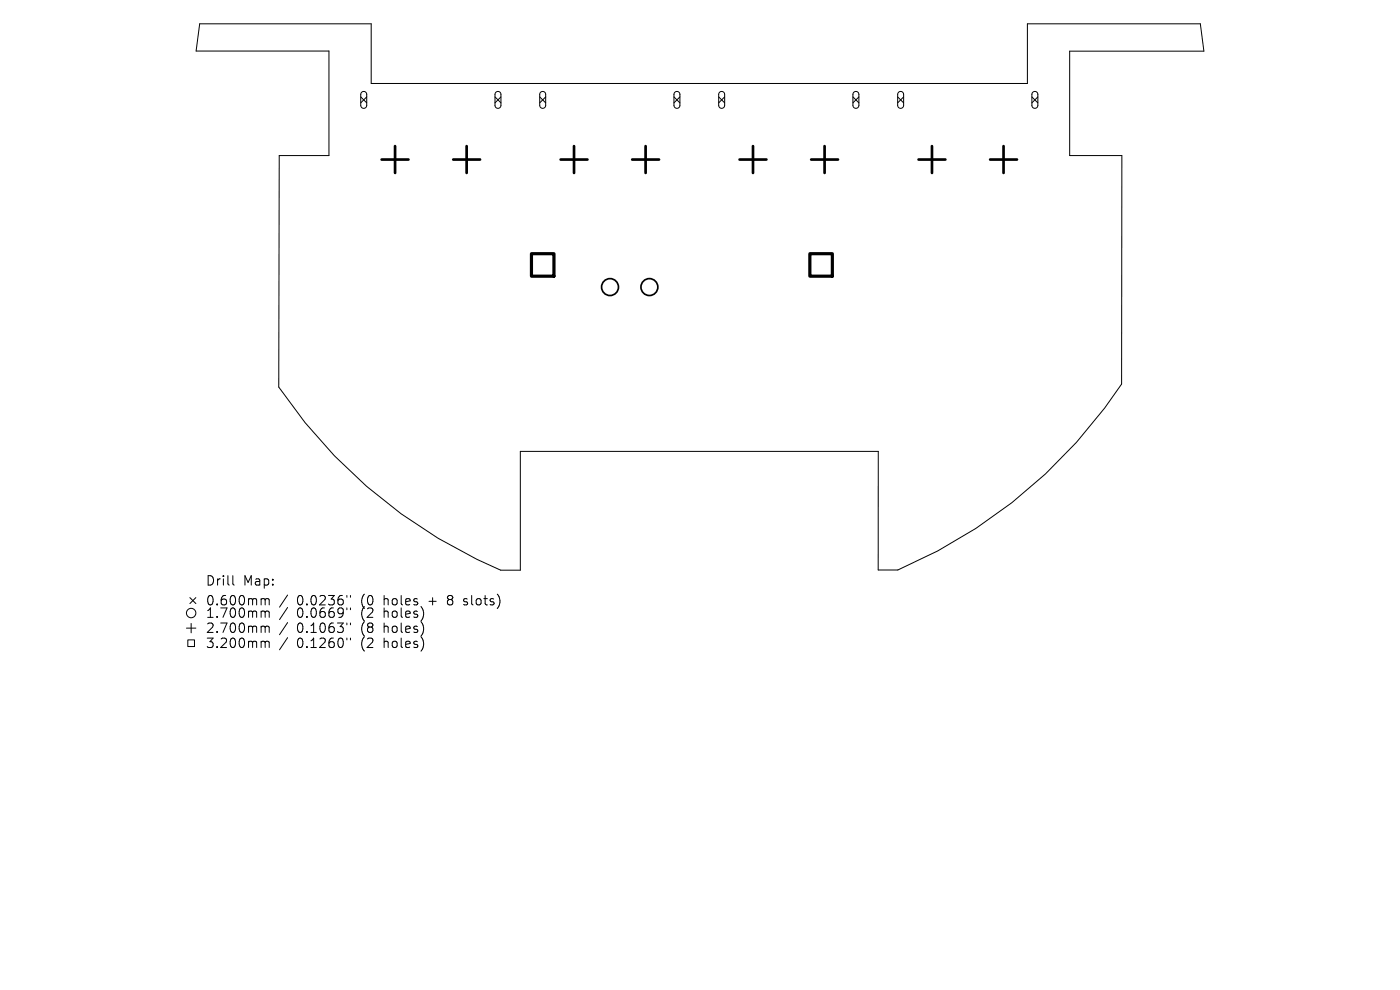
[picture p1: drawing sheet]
<svg xmlns="http://www.w3.org/2000/svg" width="297mm" height="210mm" viewBox="0 0 297 210" stroke-linecap="round" stroke-linejoin="round" font-family="sans-serif">
<defs><g id="words">
<g font-size="2.8">
<text x="43.5" y="124.5">Drill</text>
<text x="51.6" y="124.5">Map:</text>
<text x="43.5" y="128.7">0.600mm</text>
<text x="43.5" y="131.3">1.700mm</text>
<text x="63" y="128.7">0.0236&quot;</text>
<text x="63" y="131.3">0.0669&quot;</text>
<text x="76.7" y="128.7">(0</text>
<text x="76.7" y="131.3">(2</text>
<text x="81.7" y="128.7">holes</text>
<text x="81.7" y="131.3">holes)</text>
<text x="91.4" y="128.7">+</text>
<text x="95.6" y="128.7">8</text>
<text x="99.2" y="128.7">slots)</text>
<text x="43.5" y="134.5">2.700mm</text>
<text x="43.5" y="137.7">3.200mm</text>
<text x="63" y="134.5">0.1063&quot;</text>
<text x="63" y="137.7">0.1260&quot;</text>
<text x="76.7" y="134.5">(8</text>
<text x="76.7" y="137.7">(2</text>
<text x="81.7" y="134.5">holes)</text>
<text x="81.7" y="137.7">holes)</text>
</g>
</g></defs>
<g fill="none" stroke="#000" stroke-width=".21">
<path d="M42.4 5.1h36.3v12.6h139.3v-12.6h36.6l.8 5.8h-28.5v22.1h11.1l-.1 48.5a107.6 107.6 0 0 1-47.4 39.4h-4.2v-25.1h-75.9v25.2h-4.2a107.6 107.6 0 0 1-47.1-38.9l.1-49.1h10.6v-22.2h-28.2zM76.7 19.6l.7-.2 .4 .5v2.6l-.2 .3-.3 .2-.5-.1-.3-.4v-2.5zM105.2 19.6l.7-.2 .4 .5v2.6l-.2 .3-.3 .2-.5-.1-.3-.4v-2.5zM114.7 19.6l.6-.2 .5 .5v2.6l-.2 .3-.4 .2-.4-.1-.3-.4v-2.5zM143.2 19.6l.6-.2 .4 .5v2.6l-.1 .3-.4 .2-.5-.1-.2-.4v-2.5zM152.7 19.6l.6-.2 .4 .5v2.6l-.2 .3-.3 .2-.5-.1-.2-.4v-2.5zM181.1 19.6l.7-.2 .4 .5v2.6l-.2 .3-.3 .2-.5-.1-.2-.4-.1-2.5zM190.6 19.6l.7-.2 .4 .5v2.6l-.2 .3-.3 .2-.5-.1-.3-.4v-2.5zM219.1 19.6l.7-.2 .4 .5v2.6l-.2 .3-.3 .2-.5-.1-.3-.4v-2.5zM76.5 20.6l1.3 1.2M77.8 20.6l-1.3 1.2M105 20.6l1.3 1.2"/>
<path d="M106.3 20.6l-1.3 1.2M114.5 20.6l1.3 1.2M115.8 20.6l-1.3 1.2M143 20.6l1.2 1.2M144.2 20.6l-1.2 1.2M152.5 20.6l1.2 1.2M153.7 20.6l-1.2 1.2M180.9 20.6l1.3 1.2M182.2 20.6l-1.3 1.2M190.4 20.6l1.3 1.2M191.7 20.6l-1.3 1.2M218.9 20.6l1.3 1.2"/>
<path d="M220.2 20.6l-1.3 1.2M39.5 133.2h2M39.8 135.7h1.5v1.5h-1.5zM40.3 126.8l1.2 1.2M40.5 132.2v2M41.5 126.8l-1.2 1.2M49.4 122.1v1.7l.3 .3M55.7 127l.5 .1 .1 .2M55.7 129.6h.3l.3 .3M55.7 132.8h.3l.3 .3M55.7 136h.3l.3 .3M56.3 127.3l.2-.3 .5 .1 .1 1.2"/>
<path d="M56.3 127.3v1M56.3 129.9v1.1M56.3 133.1v1.1M56.3 136.3v1.1M56.3 129.9l.2-.3 .5 .1 .1 1.3M56.3 133.1l.2-.3 .5 .1 .1 1.3M56.3 136.3l.2-.3 .5 .1 .1 1.3M61 126.2l-1.7 2.6M61 128.9l-1.7 2.5M61 132.1l-1.7 2.5M61 135.3l-1.7 2.5M73.6 126.3v.4"/>
<path d="M73.6 129v.3M73.6 132.2v.3M73.6 135.4v.3M74.3 126.3v.4M74.3 129v.3M74.3 132.2v.3M74.3 135.4v.3M98.3 128.2l.2 .1M98.4 127.1v.5"/>
<circle cx="40.5" cy="130" r="1"/>
</g>
<g fill="none" stroke="#000" stroke-width=".36">
<circle cx="129.4" cy="60.9" r="1.79"/>
<circle cx="137.8" cy="60.9" r="1.79"/>
</g>
<g fill="none" stroke="#000" stroke-width=".57">
<path d="M81 33.8h5.7M83.8 31v5.7M96.1 33.8h5.7M99 31v5.7M118.9 33.8h5.7M121.8 31v5.7M134.1 33.8h5.7M137 31v5.7M156.9 33.8h5.7M159.7 31v5.7M172.1 33.8h5.7M174.9 31v5.7"/>
<path d="M194.9 33.8h5.7M197.7 31v5.7M210.1 33.8h5.6M212.9 31v5.7"/>
</g>
<path d="M112.7 53.8h4.8v4.8h-4.8zM171.8 53.8h4.8v4.8h-4.8z" fill="none" stroke="#000" stroke-width=".67"/>
<use href="#words"/>
</svg>
